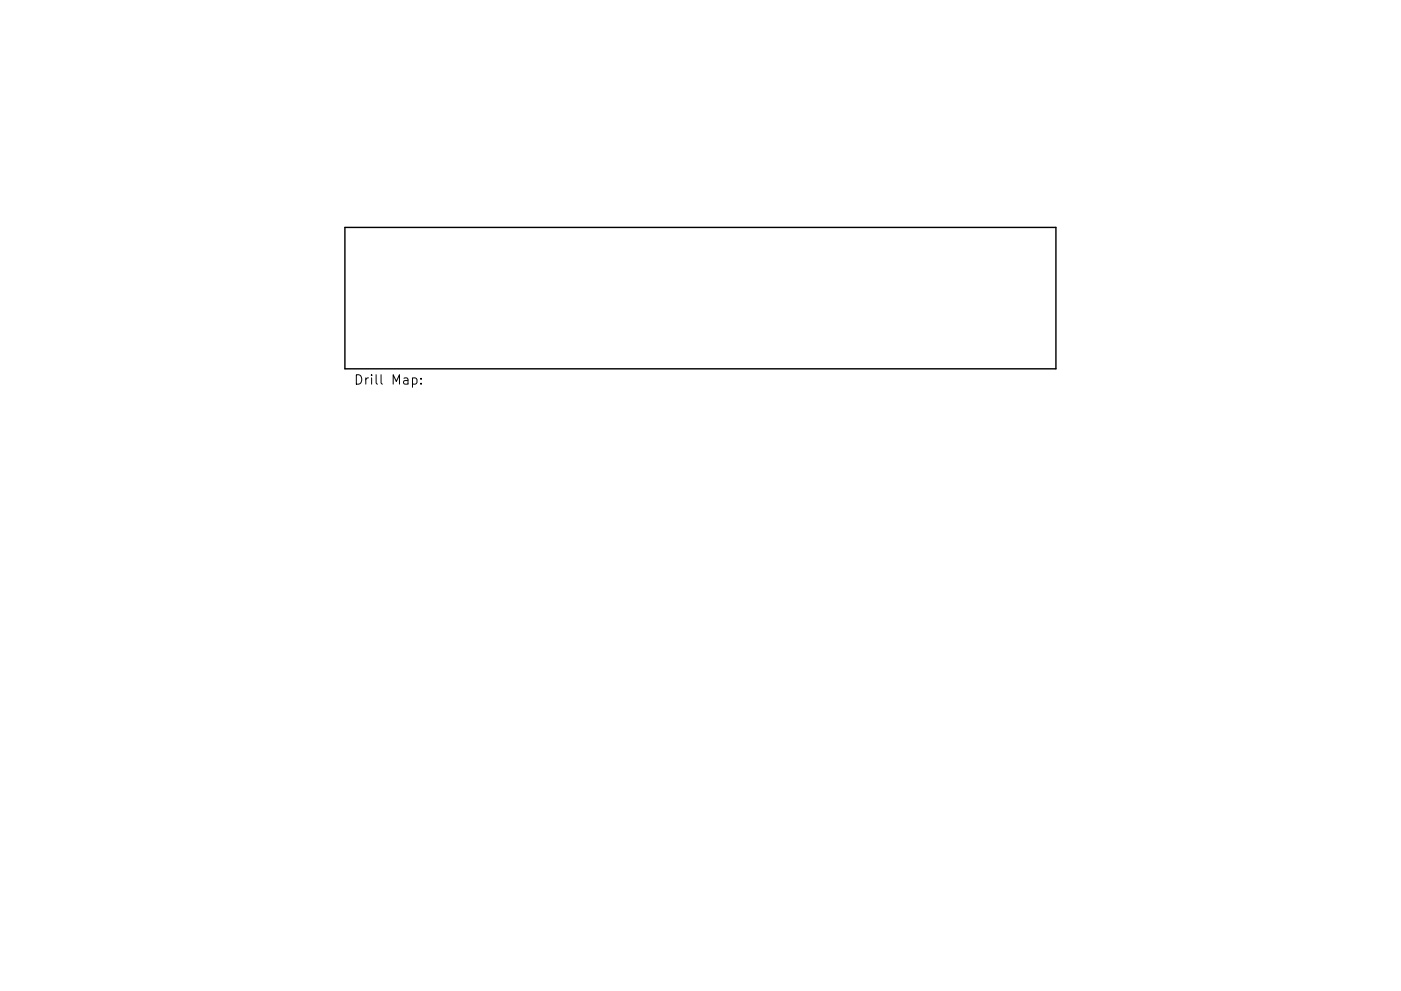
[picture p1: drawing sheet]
<svg xmlns="http://www.w3.org/2000/svg" width="297mm" height="210mm" viewBox="0 0 297 210" stroke-linecap="round" stroke-linejoin="round" font-family="sans-serif">
<defs><g id="words">
<text font-size="2.8" x="75" y="81.6">Drill Map:</text>
</g></defs>
<path d="M73.1 48.3h150.8v30h-150.8z" fill="none" stroke="#000" stroke-width=".3"/>
<path d="M87.5 80.3l.5-.1 .4 .4v.5l-.2 .3h-.7M89.3 81.3v.2M89.3 80.3v.2" fill="none" stroke="#000" stroke-width=".21"/>
<use href="#words"/>
</svg>
